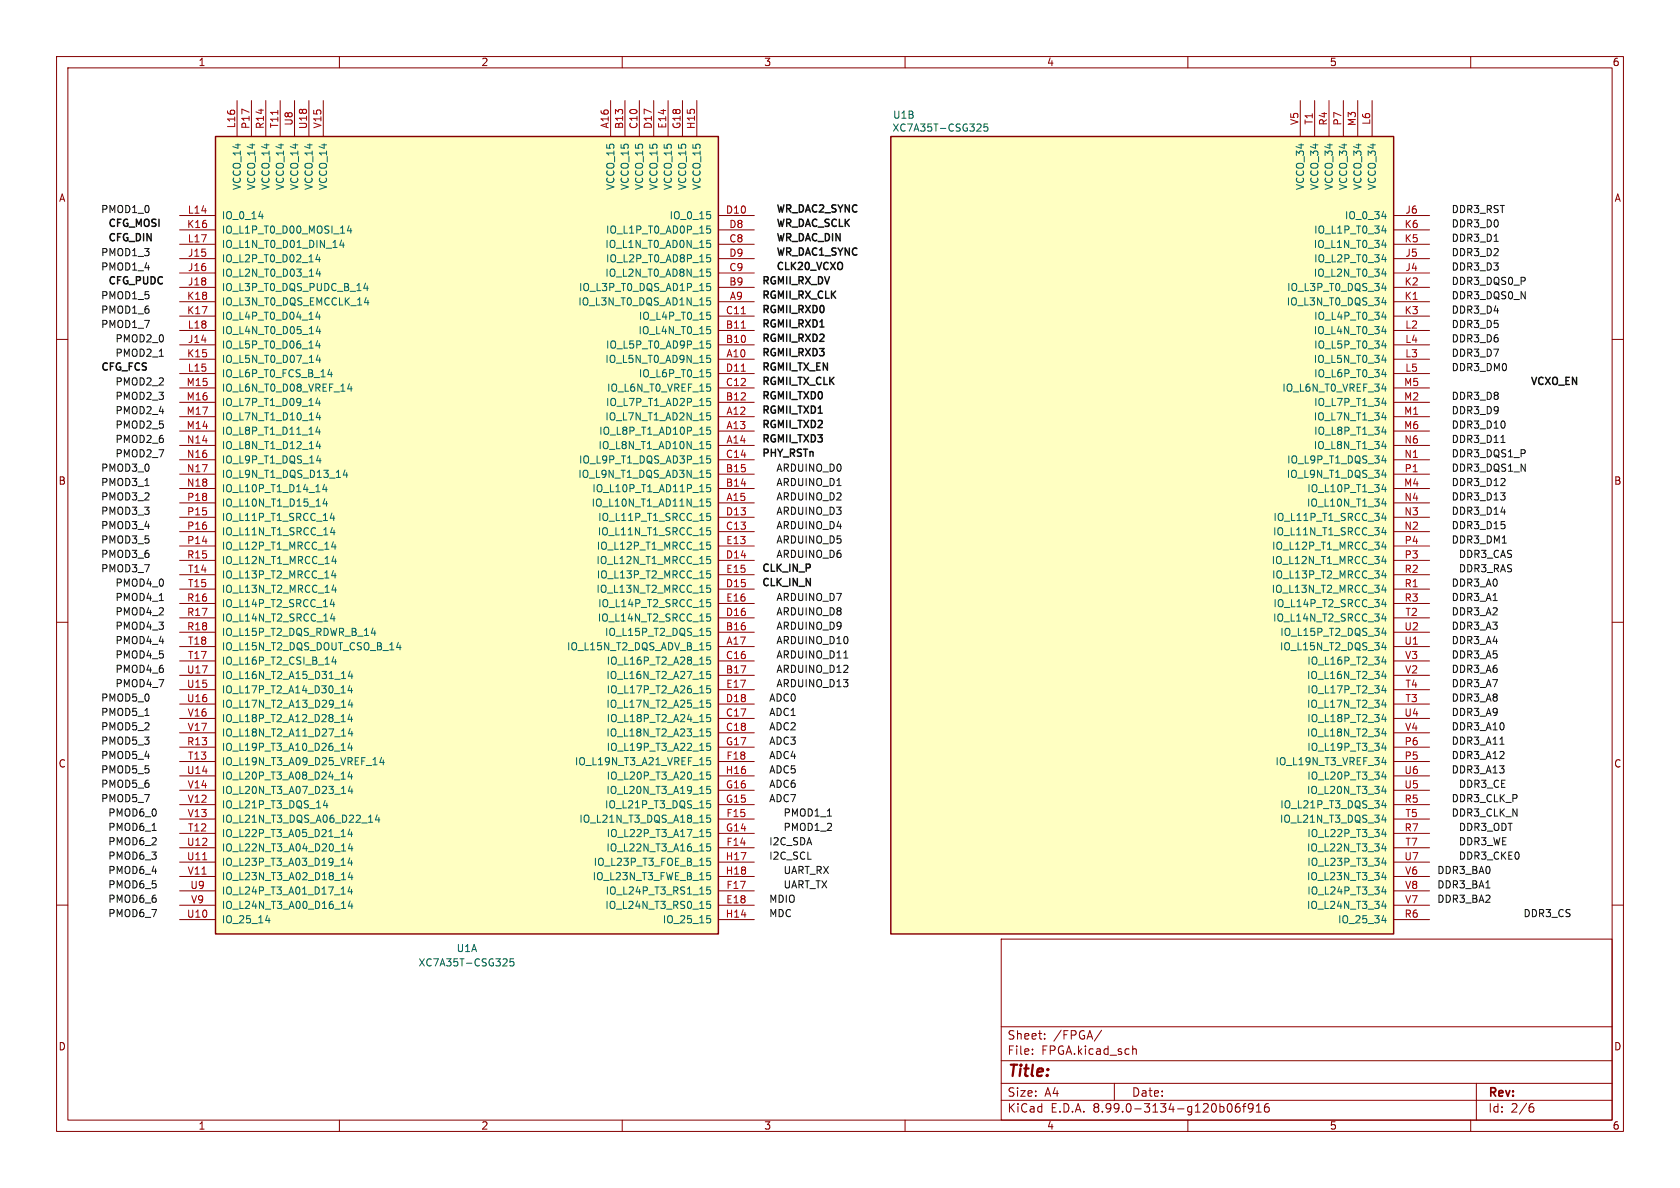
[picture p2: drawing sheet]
<svg xmlns="http://www.w3.org/2000/svg" width="297mm" height="210mm" viewBox="0 0 297 210" stroke-linecap="round" stroke-linejoin="round" font-family="sans-serif">
<defs><g id="words">
<text font-size="2.8" fill="#840000" x="178" y="190.9">Title:</text>
<g font-size="2.1" fill="#840000">
<text x="178" y="184">Sheet:</text>
<text x="186.2" y="184">/FPGA/</text>
<text x="178" y="186.7">File:</text>
<text x="184.1" y="186.7">FPGA.kicad_sch</text>
<text x="178" y="196.9">KiCad</text>
<text x="178" y="194.1">Size:</text>
<text x="184.7" y="194.1">A4</text>
<text x="185.7" y="196.9">E.D.A.</text>
<text x="193.3" y="196.9">8.99.0-3134-g120b06f916</text>
<text x="200" y="194.1">Date:</text>
<text x="263" y="194.3">Rev:</text>
<text x="263" y="196.9">Id:</text>
<text x="267.1" y="196.9">2/6</text>
</g>
<g font-size="1.8" fill="#840000">
<text x="35" y="11.9">1</text>
<text x="85" y="11.9">2</text>
<text x="135" y="11.9">3</text>
<text x="185" y="11.9">4</text>
<text x="235" y="11.9">5</text>
<text x="285" y="11.9">6</text>
<text x="10.3" y="35.9">A</text>
<text x="285.3" y="35.9">A</text>
<text x="10.3" y="85.9">B</text>
<text x="285.3" y="85.9">B</text>
<text x="10.3" y="135.9">C</text>
<text x="285.3" y="135.9">C</text>
<text x="10.3" y="185.9">D</text>
<text x="285.3" y="185.9">D</text>
<text x="35" y="199.9">1</text>
<text x="85" y="199.9">2</text>
<text x="135" y="199.9">3</text>
<text x="185" y="199.9">4</text>
<text x="235" y="199.9">5</text>
<text x="285" y="199.9">6</text>
</g>
<g font-size="1.8" fill="#a90000">
<text x="41.7" y="22.8" transform="rotate(-90 41.7 22.8)">L16</text>
<text x="44.2" y="22.9" transform="rotate(-90 44.2 22.9)">P17</text>
<text x="46.7" y="22.9" transform="rotate(-90 46.7 22.9)">R14</text>
<text x="49.3" y="22.7" transform="rotate(-90 49.3 22.7)">T11</text>
<text x="51.8" y="22.3" transform="rotate(-90 51.8 22.3)">U8</text>
<text x="54.4" y="22.9" transform="rotate(-90 54.4 22.9)">U18</text>
<text x="56.9" y="22.8" transform="rotate(-90 56.9 22.8)">V15</text>
<text x="107.7" y="22.8" transform="rotate(-90 107.7 22.8)">A16</text>
<text x="110.2" y="22.9" transform="rotate(-90 110.2 22.9)">B13</text>
<text x="112.8" y="22.9" transform="rotate(-90 112.8 22.9)">C10</text>
<text x="115.3" y="22.9" transform="rotate(-90 115.3 22.9)">D17</text>
<text x="117.9" y="22.8" transform="rotate(-90 117.9 22.8)">E14</text>
<text x="120.4" y="22.9" transform="rotate(-90 120.4 22.9)">G18</text>
<text x="122.9" y="22.9" transform="rotate(-90 122.9 22.9)">H15</text>
<text x="229.6" y="22.2" transform="rotate(-90 229.6 22.2)">V5</text>
<text x="232.2" y="22.1" transform="rotate(-90 232.2 22.1)">T1</text>
<text x="234.7" y="22.3" transform="rotate(-90 234.7 22.3)">R4</text>
<text x="237.2" y="22.3" transform="rotate(-90 237.2 22.3)">P7</text>
<text x="239.8" y="22.4" transform="rotate(-90 239.8 22.4)">M3</text>
<text x="242.3" y="22.2" transform="rotate(-90 242.3 22.2)">L6</text>
<text x="33" y="40.4">K16</text>
<text x="33.1" y="37.8">L14</text>
<text x="128.2" y="37.8">D10</text>
<text x="128.8" y="40.4">D8</text>
<text x="248.2" y="40.4">K6</text>
<text x="248.4" y="37.8">J6</text>
<text x="33.1" y="42.9">L17</text>
<text x="33.1" y="45.5">J15</text>
<text x="128.8" y="42.9">C8</text>
<text x="128.8" y="45.5">D9</text>
<text x="248.2" y="42.9">K5</text>
<text x="248.4" y="45.5">J5</text>
<text x="33" y="53.1">K18</text>
<text x="33.1" y="48">J16</text>
<text x="33.1" y="50.5">J18</text>
<text x="128.8" y="48">C9</text>
<text x="128.8" y="50.5">B9</text>
<text x="128.9" y="53.1">A9</text>
<text x="248.2" y="50.5">K2</text>
<text x="248.2" y="53.1">K1</text>
<text x="248.4" y="48">J4</text>
<text x="33" y="55.6">K17</text>
<text x="33.1" y="58.2">L18</text>
<text x="128.2" y="55.6">C11</text>
<text x="128.2" y="58.2">B11</text>
<text x="248.2" y="55.6">K3</text>
<text x="248.3" y="58.2">L2</text>
<text x="33" y="63.2">K15</text>
<text x="33.1" y="65.8">L15</text>
<text x="33.1" y="60.7">J14</text>
<text x="128.2" y="60.7">B10</text>
<text x="128.2" y="65.8">D11</text>
<text x="128.3" y="63.2">A10</text>
<text x="248.3" y="60.7">L4</text>
<text x="248.3" y="63.2">L3</text>
<text x="248.3" y="65.8">L5</text>
<text x="32.9" y="68.3">M15</text>
<text x="32.9" y="70.9">M16</text>
<text x="128.2" y="68.3">C12</text>
<text x="128.2" y="70.9">B12</text>
<text x="248.1" y="68.3">M5</text>
<text x="248.1" y="70.9">M2</text>
<text x="32.9" y="73.4">M17</text>
<text x="32.9" y="75.9">M14</text>
<text x="128.3" y="73.4">A12</text>
<text x="128.3" y="75.9">A13</text>
<text x="248.1" y="73.4">M1</text>
<text x="248.1" y="75.9">M6</text>
<text x="32.9" y="78.5">N14</text>
<text x="32.9" y="81">N16</text>
<text x="32.9" y="83.6">N17</text>
<text x="128.2" y="81">C14</text>
<text x="128.2" y="83.6">B15</text>
<text x="128.3" y="78.5">A14</text>
<text x="248.2" y="78.5">N6</text>
<text x="248.2" y="81">N1</text>
<text x="248.2" y="83.6">P1</text>
<text x="32.9" y="86.1">N18</text>
<text x="33" y="88.6">P18</text>
<text x="128.2" y="86.1">B14</text>
<text x="128.3" y="88.6">A15</text>
<text x="248.1" y="86.1">M4</text>
<text x="248.2" y="88.6">N4</text>
<text x="33" y="91.2">P15</text>
<text x="33" y="93.7">P16</text>
<text x="128.2" y="91.2">D13</text>
<text x="128.2" y="93.7">C13</text>
<text x="248.2" y="91.2">N3</text>
<text x="248.2" y="93.7">N2</text>
<text x="33" y="96.3">P14</text>
<text x="33" y="98.8">R15</text>
<text x="33.1" y="101.3">T14</text>
<text x="128.2" y="98.8">D14</text>
<text x="128.3" y="96.3">E13</text>
<text x="128.3" y="101.3">E15</text>
<text x="248.2" y="96.3">P4</text>
<text x="248.2" y="98.8">P3</text>
<text x="248.2" y="101.3">R2</text>
<text x="33" y="106.4">R16</text>
<text x="33.1" y="103.9">T15</text>
<text x="128.2" y="103.9">D15</text>
<text x="128.3" y="106.4">E16</text>
<text x="248.2" y="103.9">R1</text>
<text x="248.2" y="106.4">R3</text>
<text x="33" y="109">R17</text>
<text x="33" y="111.5">R18</text>
<text x="128.2" y="109">D16</text>
<text x="128.2" y="111.5">B16</text>
<text x="248.2" y="111.5">U2</text>
<text x="248.4" y="109">T2</text>
<text x="32.9" y="119.1">U17</text>
<text x="33.1" y="114">T18</text>
<text x="33.1" y="116.6">T17</text>
<text x="128.2" y="116.6">C16</text>
<text x="128.2" y="119.1">B17</text>
<text x="128.3" y="114">A17</text>
<text x="248.2" y="114">U1</text>
<text x="248.3" y="116.6">V3</text>
<text x="248.3" y="119.1">V2</text>
<text x="32.9" y="121.7">U15</text>
<text x="32.9" y="124.2">U16</text>
<text x="128.2" y="124.2">D18</text>
<text x="128.3" y="121.7">E17</text>
<text x="248.4" y="121.7">T4</text>
<text x="248.4" y="124.2">T3</text>
<text x="33" y="131.8">R13</text>
<text x="33.1" y="126.7">V16</text>
<text x="33.1" y="129.3">V17</text>
<text x="128.2" y="126.7">C17</text>
<text x="128.2" y="129.3">C18</text>
<text x="128.2" y="131.8">G17</text>
<text x="248.2" y="126.7">U4</text>
<text x="248.2" y="131.8">P6</text>
<text x="248.3" y="129.3">V4</text>
<text x="32.9" y="136.9">U14</text>
<text x="33.1" y="134.4">T13</text>
<text x="128.2" y="136.9">H16</text>
<text x="128.3" y="134.4">F18</text>
<text x="248.2" y="136.9">U6</text>
<text x="248.2" y="134.4">P5</text>
<text x="33.1" y="139.4">V14</text>
<text x="33.1" y="142">V12</text>
<text x="128.2" y="139.4">G16</text>
<text x="128.2" y="142">G15</text>
<text x="248.2" y="139.4">U5</text>
<text x="248.2" y="142">R5</text>
<text x="32.9" y="149.6">U12</text>
<text x="33.1" y="144.5">V13</text>
<text x="33.1" y="147.1">T12</text>
<text x="128.2" y="147.1">G14</text>
<text x="128.3" y="144.5">F15</text>
<text x="128.3" y="149.6">F14</text>
<text x="248.2" y="147.1">R7</text>
<text x="248.4" y="144.5">T5</text>
<text x="248.4" y="149.6">T7</text>
<text x="32.9" y="152.1">U11</text>
<text x="33.1" y="154.7">V11</text>
<text x="128.2" y="152.1">H17</text>
<text x="128.2" y="154.7">H18</text>
<text x="248.2" y="152.1">U7</text>
<text x="248.3" y="154.7">V6</text>
<text x="33.6" y="157.2">U9</text>
<text x="33.7" y="159.8">V9</text>
<text x="128.3" y="159.8">E18</text>
<text x="128.3" y="157.2">F17</text>
<text x="248.3" y="157.2">V8</text>
<text x="248.3" y="159.8">V7</text>
<text x="32.9" y="162.3">U10</text>
<text x="128.2" y="162.3">H14</text>
<text x="248.2" y="162.3">R6</text>
</g>
<g font-size="1.8" fill="#006464">
<text x="157.7" y="23.5">XC7A35T-CSG325</text>
<text x="157.8" y="21.2">U1B</text>
<text x="42.8" y="33.7" transform="rotate(-90 42.8 33.7)">VCCO_14</text>
<text x="45.3" y="33.7" transform="rotate(-90 45.3 33.7)">VCCO_14</text>
<text x="47.9" y="33.7" transform="rotate(-90 47.9 33.7)">VCCO_14</text>
<text x="50.4" y="33.7" transform="rotate(-90 50.4 33.7)">VCCO_14</text>
<text x="52.9" y="33.7" transform="rotate(-90 52.9 33.7)">VCCO_14</text>
<text x="55.5" y="33.7" transform="rotate(-90 55.5 33.7)">VCCO_14</text>
<text x="58" y="33.7" transform="rotate(-90 58 33.7)">VCCO_14</text>
<text x="108.8" y="33.7" transform="rotate(-90 108.8 33.7)">VCCO_15</text>
<text x="111.4" y="33.7" transform="rotate(-90 111.4 33.7)">VCCO_15</text>
<text x="113.9" y="33.7" transform="rotate(-90 113.9 33.7)">VCCO_15</text>
<text x="116.4" y="33.7" transform="rotate(-90 116.4 33.7)">VCCO_15</text>
<text x="119" y="33.7" transform="rotate(-90 119 33.7)">VCCO_15</text>
<text x="121.5" y="33.7" transform="rotate(-90 121.5 33.7)">VCCO_15</text>
<text x="124.1" y="33.7" transform="rotate(-90 124.1 33.7)">VCCO_15</text>
<text x="230.7" y="33.7" transform="rotate(-90 230.7 33.7)">VCCO_34</text>
<text x="233.3" y="33.7" transform="rotate(-90 233.3 33.7)">VCCO_34</text>
<text x="235.8" y="33.7" transform="rotate(-90 235.8 33.7)">VCCO_34</text>
<text x="238.4" y="33.7" transform="rotate(-90 238.4 33.7)">VCCO_34</text>
<text x="240.9" y="33.7" transform="rotate(-90 240.9 33.7)">VCCO_34</text>
<text x="243.4" y="33.7" transform="rotate(-90 243.4 33.7)">VCCO_34</text>
<text x="39.1" y="39">IO_0_14</text>
<text x="39.1" y="41.5">IO_L1P_T0_D00_MOSI_14</text>
<text x="107" y="41.5">IO_L1P_T0_AD0P_15</text>
<text x="118.3" y="39">IO_0_15</text>
<text x="232.2" y="41.5">IO_L1P_T0_34</text>
<text x="237.7" y="39">IO_0_34</text>
<text x="39.1" y="44">IO_L1N_T0_D01_DIN_14</text>
<text x="39.1" y="46.6">IO_L2P_T0_D02_14</text>
<text x="106.9" y="44">IO_L1N_T0_AD0N_15</text>
<text x="107" y="46.6">IO_L2P_T0_AD8P_15</text>
<text x="232.2" y="44">IO_L1N_T0_34</text>
<text x="232.2" y="46.6">IO_L2P_T0_34</text>
<text x="39.1" y="49.1">IO_L2N_T0_D03_14</text>
<text x="39.1" y="51.7">IO_L3P_T0_DQS_PUDC_B_14</text>
<text x="102.3" y="51.7">IO_L3P_T0_DQS_AD1P_15</text>
<text x="106.9" y="49.1">IO_L2N_T0_AD8N_15</text>
<text x="227.4" y="51.7">IO_L3P_T0_DQS_34</text>
<text x="232.2" y="49.1">IO_L2N_T0_34</text>
<text x="39.1" y="54.2">IO_L3N_T0_DQS_EMCCLK_14</text>
<text x="39.1" y="56.7">IO_L4P_T0_D04_14</text>
<text x="39.1" y="59.3">IO_L4N_T0_D05_14</text>
<text x="102.1" y="54.2">IO_L3N_T0_DQS_AD1N_15</text>
<text x="112.8" y="59.3">IO_L4N_T0_15</text>
<text x="112.8" y="56.7">IO_L4P_T0_15</text>
<text x="227.4" y="54.2">IO_L3N_T0_DQS_34</text>
<text x="232.2" y="59.3">IO_L4N_T0_34</text>
<text x="232.2" y="56.7">IO_L4P_T0_34</text>
<text x="39.1" y="61.8">IO_L5P_T0_D06_14</text>
<text x="39.1" y="64.4">IO_L5N_T0_D07_14</text>
<text x="106.9" y="64.4">IO_L5N_T0_AD9N_15</text>
<text x="107" y="61.8">IO_L5P_T0_AD9P_15</text>
<text x="232.2" y="64.4">IO_L5N_T0_34</text>
<text x="232.2" y="61.8">IO_L5P_T0_34</text>
<text x="39.1" y="66.9">IO_L6P_T0_FCS_B_14</text>
<text x="39.1" y="69.4">IO_L6N_T0_D08_VREF_14</text>
<text x="39.1" y="72">IO_L7P_T1_D09_14</text>
<text x="107" y="72">IO_L7P_T1_AD2P_15</text>
<text x="107.2" y="69.4">IO_L6N_T0_VREF_15</text>
<text x="112.8" y="66.9">IO_L6P_T0_15</text>
<text x="226.6" y="69.4">IO_L6N_T0_VREF_34</text>
<text x="232.2" y="66.9">IO_L6P_T0_34</text>
<text x="232.2" y="72">IO_L7P_T1_34</text>
<text x="39.1" y="74.5">IO_L7N_T1_D10_14</text>
<text x="39.1" y="77.1">IO_L8P_T1_D11_14</text>
<text x="105.8" y="77.1">IO_L8P_T1_AD10P_15</text>
<text x="106.9" y="74.5">IO_L7N_T1_AD2N_15</text>
<text x="232.2" y="74.5">IO_L7N_T1_34</text>
<text x="232.2" y="77.1">IO_L8P_T1_34</text>
<text x="39.1" y="79.6">IO_L8N_T1_D12_14</text>
<text x="39.1" y="82.1">IO_L9P_T1_DQS_14</text>
<text x="102.3" y="82.1">IO_L9P_T1_DQS_AD3P_15</text>
<text x="105.7" y="79.6">IO_L8N_T1_AD10N_15</text>
<text x="227.4" y="82.1">IO_L9P_T1_DQS_34</text>
<text x="232.2" y="79.6">IO_L8N_T1_34</text>
<text x="39.1" y="84.7">IO_L9N_T1_DQS_D13_14</text>
<text x="39.1" y="87.2">IO_L10P_T1_D14_14</text>
<text x="39.1" y="89.8">IO_L10N_T1_D15_14</text>
<text x="102.1" y="84.7">IO_L9N_T1_DQS_AD3N_15</text>
<text x="104.5" y="89.8">IO_L10N_T1_AD11N_15</text>
<text x="104.6" y="87.2">IO_L10P_T1_AD11P_15</text>
<text x="227.4" y="84.7">IO_L9N_T1_DQS_34</text>
<text x="230.9" y="89.8">IO_L10N_T1_34</text>
<text x="231" y="87.2">IO_L10P_T1_34</text>
<text x="39.1" y="92.3">IO_L11P_T1_SRCC_14</text>
<text x="39.1" y="94.8">IO_L11N_T1_SRCC_14</text>
<text x="105.6" y="94.8">IO_L11N_T1_SRCC_15</text>
<text x="105.6" y="92.3">IO_L11P_T1_SRCC_15</text>
<text x="225" y="94.8">IO_L11N_T1_SRCC_34</text>
<text x="225" y="92.3">IO_L11P_T1_SRCC_34</text>
<text x="39.1" y="97.4">IO_L12P_T1_MRCC_14</text>
<text x="39.1" y="99.9">IO_L12N_T1_MRCC_14</text>
<text x="105.3" y="99.9">IO_L12N_T1_MRCC_15</text>
<text x="105.4" y="97.4">IO_L12P_T1_MRCC_15</text>
<text x="224.7" y="99.9">IO_L12N_T1_MRCC_34</text>
<text x="224.8" y="97.4">IO_L12P_T1_MRCC_34</text>
<text x="39.1" y="102.5">IO_L13P_T2_MRCC_14</text>
<text x="39.1" y="105">IO_L13N_T2_MRCC_14</text>
<text x="39.1" y="107.5">IO_L14P_T2_SRCC_14</text>
<text x="105.3" y="105">IO_L13N_T2_MRCC_15</text>
<text x="105.4" y="102.5">IO_L13P_T2_MRCC_15</text>
<text x="105.6" y="107.5">IO_L14P_T2_SRCC_15</text>
<text x="224.7" y="105">IO_L13N_T2_MRCC_34</text>
<text x="224.8" y="102.5">IO_L13P_T2_MRCC_34</text>
<text x="225" y="107.5">IO_L14P_T2_SRCC_34</text>
<text x="39.1" y="110.1">IO_L14N_T2_SRCC_14</text>
<text x="39.1" y="112.6">IO_L15P_T2_DQS_RDWR_B_14</text>
<text x="105.6" y="110.1">IO_L14N_T2_SRCC_15</text>
<text x="106.9" y="112.6">IO_L15P_T2_DQS_15</text>
<text x="225" y="110.1">IO_L14N_T2_SRCC_34</text>
<text x="226.2" y="112.6">IO_L15P_T2_DQS_34</text>
<text x="39.1" y="115.2">IO_L15N_T2_DQS_DOUT_CSO_B_14</text>
<text x="39.1" y="117.7">IO_L16P_T2_CSI_B_14</text>
<text x="100.1" y="115.2">IO_L15N_T2_DQS_ADV_B_15</text>
<text x="107.2" y="117.7">IO_L16P_T2_A28_15</text>
<text x="226.2" y="115.2">IO_L15N_T2_DQS_34</text>
<text x="231" y="117.7">IO_L16P_T2_34</text>
<text x="39.1" y="120.2">IO_L16N_T2_A15_D31_14</text>
<text x="39.1" y="122.8">IO_L17P_T2_A14_D30_14</text>
<text x="39.1" y="125.3">IO_L17N_T2_A13_D29_14</text>
<text x="107.1" y="120.2">IO_L16N_T2_A27_15</text>
<text x="107.1" y="125.3">IO_L17N_T2_A25_15</text>
<text x="107.2" y="122.8">IO_L17P_T2_A26_15</text>
<text x="230.9" y="120.2">IO_L16N_T2_34</text>
<text x="230.9" y="125.3">IO_L17N_T2_34</text>
<text x="231" y="122.8">IO_L17P_T2_34</text>
<text x="39.1" y="127.9">IO_L18P_T2_A12_D28_14</text>
<text x="39.1" y="130.4">IO_L18N_T2_A11_D27_14</text>
<text x="107.1" y="130.4">IO_L18N_T2_A23_15</text>
<text x="107.2" y="127.9">IO_L18P_T2_A24_15</text>
<text x="230.9" y="130.4">IO_L18N_T2_34</text>
<text x="231" y="127.9">IO_L18P_T2_34</text>
<text x="39.1" y="132.9">IO_L19P_T3_A10_D26_14</text>
<text x="39.1" y="135.5">IO_L19N_T3_A09_D25_VREF_14</text>
<text x="101.5" y="135.5">IO_L19N_T3_A21_VREF_15</text>
<text x="107.2" y="132.9">IO_L19P_T3_A22_15</text>
<text x="225.4" y="135.5">IO_L19N_T3_VREF_34</text>
<text x="231" y="132.9">IO_L19P_T3_34</text>
<text x="39.1" y="138">IO_L20P_T3_A08_D24_14</text>
<text x="39.1" y="140.6">IO_L20N_T3_A07_D23_14</text>
<text x="39.1" y="143.1">IO_L21P_T3_DQS_14</text>
<text x="106.9" y="143.1">IO_L21P_T3_DQS_15</text>
<text x="107.1" y="140.6">IO_L20N_T3_A19_15</text>
<text x="107.2" y="138">IO_L20P_T3_A20_15</text>
<text x="226.2" y="143.1">IO_L21P_T3_DQS_34</text>
<text x="230.9" y="140.6">IO_L20N_T3_34</text>
<text x="231" y="138">IO_L20P_T3_34</text>
<text x="39.1" y="145.6">IO_L21N_T3_DQS_A06_D22_14</text>
<text x="39.1" y="148.2">IO_L22P_T3_A05_D21_14</text>
<text x="102.3" y="145.6">IO_L21N_T3_DQS_A18_15</text>
<text x="107.2" y="148.2">IO_L22P_T3_A17_15</text>
<text x="226.2" y="145.6">IO_L21N_T3_DQS_34</text>
<text x="231" y="148.2">IO_L22P_T3_34</text>
<text x="39.1" y="150.7">IO_L22N_T3_A04_D20_14</text>
<text x="39.1" y="153.3">IO_L23P_T3_A03_D19_14</text>
<text x="39.1" y="155.8">IO_L23N_T3_A02_D18_14</text>
<text x="104.7" y="155.8">IO_L23N_T3_FWE_B_15</text>
<text x="104.9" y="153.3">IO_L23P_T3_FOE_B_15</text>
<text x="107.1" y="150.7">IO_L22N_T3_A16_15</text>
<text x="230.9" y="150.7">IO_L22N_T3_34</text>
<text x="230.9" y="155.8">IO_L23N_T3_34</text>
<text x="231" y="153.3">IO_L23P_T3_34</text>
<text x="39.1" y="158.3">IO_L24P_T3_A01_D17_14</text>
<text x="39.1" y="160.9">IO_L24N_T3_A00_D16_14</text>
<text x="106.9" y="160.9">IO_L24N_T3_RS0_15</text>
<text x="107" y="158.3">IO_L24P_T3_RS1_15</text>
<text x="230.9" y="160.9">IO_L24N_T3_34</text>
<text x="231" y="158.3">IO_L24P_T3_34</text>
<text x="39.1" y="163.4">IO_25_14</text>
<text x="117.1" y="163.4">IO_25_15</text>
<text x="236.5" y="163.4">IO_25_34</text>
<text x="73.9" y="171">XC7A35T-CSG325</text>
<text x="80.6" y="168.5">U1A</text>
</g>
<g font-size="1.8" fill="#0f0f0f">
<text x="17.8" y="37.8">PMOD1_0</text>
<text x="19" y="40.2">CFG_MOSI</text>
<text x="137.2" y="37.7">WR_DAC2_SYNC</text>
<text x="137.2" y="40.2">WR_DAC_SCLK</text>
<text x="256.5" y="40.3">DDR3_D0</text>
<text x="256.5" y="37.8">DDR3_RST</text>
<text x="17.8" y="45.4">PMOD1_3</text>
<text x="17.8" y="47.9">PMOD1_4</text>
<text x="19" y="42.7">CFG_DIN</text>
<text x="137.2" y="42.7">WR_DAC_DIN</text>
<text x="137.2" y="45.3">WR_DAC1_SYNC</text>
<text x="137.2" y="47.8">CLK20_VCXO</text>
<text x="256.5" y="47.9">DDR3_D3</text>
<text x="256.5" y="45.4">DDR3_D2</text>
<text x="256.5" y="42.8">DDR3_D1</text>
<text x="17.8" y="53">PMOD1_5</text>
<text x="19" y="50.4">CFG_PUDC</text>
<text x="134.6" y="50.4">RGMII_RX_DV</text>
<text x="134.6" y="52.9">RGMII_RX_CLK</text>
<text x="256.5" y="50.5">DDR3_DQS0_P</text>
<text x="256.5" y="53">DDR3_DQS0_N</text>
<text x="17.8" y="58.1">PMOD1_7</text>
<text x="17.8" y="55.5">PMOD1_6</text>
<text x="134.6" y="55.4">RGMII_RXD0</text>
<text x="134.6" y="58">RGMII_RXD1</text>
<text x="256.5" y="58.1">DDR3_D5</text>
<text x="256.5" y="55.5">DDR3_D4</text>
<text x="17.8" y="65.6">CFG_FCS</text>
<text x="20.3" y="63.2">PMOD2_1</text>
<text x="20.3" y="60.6">PMOD2_0</text>
<text x="134.6" y="63.1">RGMII_RXD3</text>
<text x="134.6" y="60.5">RGMII_RXD2</text>
<text x="134.6" y="65.6">RGMII_TX_EN</text>
<text x="256.5" y="65.7">DDR3_DM0</text>
<text x="256.5" y="63.2">DDR3_D7</text>
<text x="256.5" y="60.6">DDR3_D6</text>
<text x="20.3" y="70.8">PMOD2_3</text>
<text x="20.3" y="68.2">PMOD2_2</text>
<text x="134.6" y="68.1">RGMII_TX_CLK</text>
<text x="134.6" y="70.7">RGMII_TXD0</text>
<text x="256.5" y="70.8">DDR3_D8</text>
<text x="270.5" y="68.1">VCXO_EN</text>
<text x="20.3" y="75.9">PMOD2_5</text>
<text x="20.3" y="73.3">PMOD2_4</text>
<text x="134.6" y="73.2">RGMII_TXD1</text>
<text x="134.6" y="75.8">RGMII_TXD2</text>
<text x="256.5" y="73.3">DDR3_D9</text>
<text x="256.5" y="75.9">DDR3_D10</text>
<text x="17.8" y="83.5">PMOD3_0</text>
<text x="20.3" y="80.9">PMOD2_7</text>
<text x="20.3" y="78.4">PMOD2_6</text>
<text x="134.6" y="80.8">PHY_RSTn</text>
<text x="134.6" y="78.3">RGMII_TXD3</text>
<text x="137.2" y="83.5">ARDUINO_D0</text>
<text x="256.5" y="83.5">DDR3_DQS1_N</text>
<text x="256.5" y="78.4">DDR3_D11</text>
<text x="256.5" y="80.9">DDR3_DQS1_P</text>
<text x="17.8" y="86">PMOD3_1</text>
<text x="17.8" y="88.6">PMOD3_2</text>
<text x="137.2" y="86">ARDUINO_D1</text>
<text x="137.2" y="88.6">ARDUINO_D2</text>
<text x="256.5" y="88.6">DDR3_D13</text>
<text x="256.5" y="86">DDR3_D12</text>
<text x="17.8" y="91.1">PMOD3_3</text>
<text x="17.8" y="93.6">PMOD3_4</text>
<text x="137.2" y="93.6">ARDUINO_D4</text>
<text x="137.2" y="91.1">ARDUINO_D3</text>
<text x="256.5" y="93.6">DDR3_D15</text>
<text x="256.5" y="91.1">DDR3_D14</text>
<text x="17.8" y="96.2">PMOD3_5</text>
<text x="17.8" y="98.7">PMOD3_6</text>
<text x="17.8" y="101.3">PMOD3_7</text>
<text x="134.6" y="101.2">CLK_IN_P</text>
<text x="137.2" y="98.7">ARDUINO_D6</text>
<text x="137.2" y="96.2">ARDUINO_D5</text>
<text x="256.5" y="96.2">DDR3_DM1</text>
<text x="257.8" y="98.7">DDR3_CAS</text>
<text x="257.8" y="101.3">DDR3_RAS</text>
<text x="20.3" y="106.3">PMOD4_1</text>
<text x="20.3" y="103.8">PMOD4_0</text>
<text x="134.6" y="103.7">CLK_IN_N</text>
<text x="137.2" y="106.3">ARDUINO_D7</text>
<text x="256.5" y="106.3">DDR3_A1</text>
<text x="256.5" y="103.8">DDR3_A0</text>
<text x="20.3" y="114">PMOD4_4</text>
<text x="20.3" y="108.9">PMOD4_2</text>
<text x="20.3" y="111.4">PMOD4_3</text>
<text x="137.2" y="114">ARDUINO_D10</text>
<text x="137.2" y="108.9">ARDUINO_D8</text>
<text x="137.2" y="111.4">ARDUINO_D9</text>
<text x="256.5" y="114">DDR3_A4</text>
<text x="256.5" y="111.4">DDR3_A3</text>
<text x="256.5" y="108.9">DDR3_A2</text>
<text x="20.3" y="116.5">PMOD4_5</text>
<text x="20.3" y="119">PMOD4_6</text>
<text x="137.2" y="116.5">ARDUINO_D11</text>
<text x="137.2" y="119">ARDUINO_D12</text>
<text x="256.5" y="119">DDR3_A6</text>
<text x="256.5" y="116.5">DDR3_A5</text>
<text x="17.8" y="124.1">PMOD5_0</text>
<text x="20.3" y="121.6">PMOD4_7</text>
<text x="135.9" y="124.1">ADC0</text>
<text x="137.2" y="121.6">ARDUINO_D13</text>
<text x="256.5" y="121.6">DDR3_A7</text>
<text x="256.5" y="124.1">DDR3_A8</text>
<text x="17.8" y="129.2">PMOD5_2</text>
<text x="17.8" y="126.7">PMOD5_1</text>
<text x="17.8" y="131.7">PMOD5_3</text>
<text x="135.9" y="131.7">ADC3</text>
<text x="135.9" y="126.7">ADC1</text>
<text x="135.9" y="129.2">ADC2</text>
<text x="256.5" y="129.2">DDR3_A10</text>
<text x="256.5" y="126.7">DDR3_A9</text>
<text x="256.5" y="131.7">DDR3_A11</text>
<text x="17.8" y="134.3">PMOD5_4</text>
<text x="17.8" y="136.8">PMOD5_5</text>
<text x="135.9" y="136.8">ADC5</text>
<text x="135.9" y="134.3">ADC4</text>
<text x="256.5" y="136.8">DDR3_A13</text>
<text x="256.5" y="134.3">DDR3_A12</text>
<text x="17.8" y="139.4">PMOD5_6</text>
<text x="17.8" y="141.9">PMOD5_7</text>
<text x="135.9" y="139.4">ADC6</text>
<text x="135.9" y="141.9">ADC7</text>
<text x="256.5" y="141.9">DDR3_CLK_P</text>
<text x="257.8" y="139.4">DDR3_CE</text>
<text x="19" y="144.4">PMOD6_0</text>
<text x="19" y="149.5">PMOD6_2</text>
<text x="19" y="147">PMOD6_1</text>
<text x="135.9" y="149.5">I2C_SDA</text>
<text x="138.4" y="144.4">PMOD1_1</text>
<text x="138.4" y="147">PMOD1_2</text>
<text x="256.5" y="144.4">DDR3_CLK_N</text>
<text x="257.8" y="149.5">DDR3_WE</text>
<text x="257.8" y="147">DDR3_ODT</text>
<text x="19" y="154.6">PMOD6_4</text>
<text x="19" y="152.1">PMOD6_3</text>
<text x="135.9" y="152.1">I2C_SCL</text>
<text x="138.4" y="154.6">UART_RX</text>
<text x="254" y="154.6">DDR3_BA0</text>
<text x="257.8" y="152.1">DDR3_CKE0</text>
<text x="19" y="159.7">PMOD6_6</text>
<text x="19" y="157.1">PMOD6_5</text>
<text x="135.9" y="159.7">MDIO</text>
<text x="138.4" y="157.1">UART_TX</text>
<text x="254" y="159.7">DDR3_BA2</text>
<text x="254" y="157.1">DDR3_BA1</text>
<text x="19" y="162.2">PMOD6_7</text>
<text x="135.9" y="162.2">MDC</text>
<text x="269.2" y="162.2">DDR3_CS</text>
</g>
</g></defs>
<g fill="none" stroke="#840000" stroke-width=".18">
<path d="M10 10h277v190h-277zM12 12h273v186h-273zM60 10v2M110 10v2M160 10v2M210 10v2M260 10v2M10 60h2M285 60h2M10 110h2M285 110h2M10 160h2"/>
<path d="M177 166h108v32h-108zM285 160h2M60 198v2M110 198v2M160 198v2M177 194.5h108M177 191.5h108M177 187.5h108M177 181.5h108M182.5 186.3v.1M182.5 185.5v.1M184.7 183.6v.1"/>
<path d="M184.7 182.8v.1M194.7 182.1l-1.2 2M197 191.5v3M200.2 184.9v1.5M200.2 185.5l.3-.1 .3 .1 .1 .9M210 198v2M219.1 195.1a.59 .59 0 0 0-.7 .6v.6l.1 .2 .5 .1 .2-.1v-.5l-.1-.3h-.4l-.3 .3M219.7 195.6h.5M220.2 195.1l-.3 .2v1.3M221.5 195.7l-.3 .3h-.2l-.3-.3 .1-.5 .4-.1 .3 .1a.99 .99 0 0 1-.4 1.4h-.3M222.1 196.6h.9M222.1 195.5l.4-.4v1.5"/>
<path d="M224.2 195.1a.59 .59 0 0 0-.7 .6v.6l.2 .2 .4 .1 .2-.1 .1-.5-.2-.3h-.4l-.3 .3M260 198v2M261 191.5v6.5M270.6 195.7h.4l.2 .3-.1 .5-.5 .1M271 195.1l-.4 .1"/>
</g>
<path d="M38.1 24.1h88.9v141h-88.9z" fill="#ffffc2"/>
<path d="M38.1 24.1h88.9v141h-88.9z" fill="none" stroke="#840000" stroke-width=".25"/>
<g fill="none" stroke="#840000" stroke-width=".18">
<path d="M41.9 17.8v6.3M44.4 17.8v6.3M47 17.8v6.3M49.5 17.8v6.3M52.1 17.8v6.3M54.6 17.8v6.3M57.1 17.8v6.3M107.9 17.8v6.3M110.5 17.8v6.3M113 17.8v6.3M115.6 17.8v6.3M118.1 17.8v6.3"/>
<path d="M120.6 17.8v6.3M123.2 17.8v6.3M31.7 38.1h6.4M127 38.1h6.3M31.7 40.6h6.4M31.7 43.2h6.4M31.7 45.7h6.4M31.7 48.3h6.4M31.7 50.8h6.4M31.7 53.3h6.4M31.7 55.9h6.4M31.7 58.4h6.4"/>
<path d="M127 40.6h6.3M127 43.2h6.3M127 45.7h6.3M127 48.3h6.3M127 50.8h6.3M127 53.3h6.3M127 55.9h6.3M127 58.4h6.3M31.7 61h6.4M31.7 63.5h6.4M31.7 66h6.4M31.7 68.6h6.4"/>
<path d="M31.7 71.1h6.4M31.7 73.7h6.4M31.7 76.2h6.4M31.7 78.7h6.4M127 61h6.3M127 63.5h6.3M127 66h6.3M127 68.6h6.3M127 71.1h6.3M127 73.7h6.3M127 76.2h6.3M127 78.7h6.3"/>
<path d="M31.7 81.3h6.4M31.7 83.8h6.4M31.7 86.4h6.4M31.7 88.9h6.4M31.7 91.4h6.4M31.7 94h6.4M31.7 96.5h6.4M31.7 99.1h6.4M127 81.3h6.3M127 83.8h6.3M127 86.4h6.3M127 88.9h6.3"/>
<path d="M127 91.4h6.3M127 94h6.3M127 96.5h6.3M127 99.1h6.3M31.7 101.6h6.4M31.7 104.1h6.4M31.7 106.7h6.4M31.7 109.2h6.4M31.7 111.8h6.4M31.7 114.3h6.4M31.7 116.8h6.4M31.7 119.4h6.4"/>
<path d="M127 101.6h6.3M127 104.1h6.3M127 106.7h6.3M127 109.2h6.3M127 111.8h6.3M127 114.3h6.3M127 116.8h6.3M127 119.4h6.3M31.7 121.9h6.4M31.7 124.5h6.4M31.7 127h6.4M31.7 129.5h6.4"/>
<path d="M31.7 132.1h6.4M31.7 134.6h6.4M31.7 137.2h6.4M31.7 139.7h6.4M127 121.9h6.3M127 124.5h6.3M127 127h6.3M127 129.5h6.3M127 132.1h6.3M127 134.6h6.3M127 137.2h6.3M127 139.7h6.3"/>
<path d="M31.7 142.2h6.4M31.7 144.8h6.4M31.7 147.3h6.4M31.7 149.9h6.4M31.7 152.4h6.4M31.7 154.9h6.4M31.7 157.5h6.4M127 142.2h6.3M127 144.8h6.3M127 147.3h6.3M127 149.9h6.3M127 152.4h6.3"/>
<path d="M127 154.9h6.3M127 157.5h6.3M31.7 160h6.4M31.7 162.6h6.4M127 160h6.3M127 162.6h6.3"/>
</g>
<g fill="none" stroke="#006464" stroke-width=".18">
<path d="M45.7 38.3h.8M61.7 39.9l-.3 .9h.8M125 39.9h.6M125.6 38v.6M56.1 55.1l-.3 .9h.8M56.1 45l-.3 .9h.8M56.2 47.5l-.3 .9h.8M56.2 57.7l-.3 .9h.8M56.5 45.5v.8M56.5 55.6v.9M56.5 48v.8M56.5 58.2v.8"/>
<path d="M60.4 42.4l-.3 .9h.8M60.7 42.9v.9M62 40.4v.8M64.3 51h.8M64.4 53.5h.8M64.9 50.5v.9M65 53.1v.8M125 42.5h.6M125 45h.6M125 47.6h.6M125 50.1h.6M125 52.6h.6"/>
<path d="M125 55.2h.6M125 57.7h.6M125.1 40.4h.3l.2 .3v.4l-.5 .1M125.1 43h.3l.2 .2-.1 .5-.4 .1M125.1 45.5h.3l.2 .3-.1 .4-.4 .1M125.1 48.1h.3l.2 .2-.1 .5h-.4M125.1 50.6h.3l.2 .2-.1 .5-.4 .1M125.1 53.1h.3l.2 .3-.1 .5h-.4M125.1 55.7h.3l.2 .2-.1 .5-.4 .1M125.4 58.2l.2 .3v.3l-.2 .2M56.1 60.2l-.3 .9h.8M56.1 70.4l-.3 .9h.8"/>
<path d="M56.1 75.4l-.3 1h.8M56.2 62.7l-.3 1h.8M56.2 72.9l-.3 .9h.8M56.2 78l-.3 .9h.8M56.5 60.7v.8M56.5 70.9v.8M56.5 75.9v.9M56.5 63.2v.9M56.5 73.4v.8M56.5 78.5v.8M58 66.2h.7M58.6 65.8v.8"/>
<path d="M61.8 67.8l-.3 .9h.8M62.1 68.3v.9M125 78.6l.4-.1 .2 .3-.1 .5h-.5M125 60.3h.6M125 62.8h.6M125 65.3h.6M125 67.9h.6M125 70.4h.6M125 73h.6M125 78h.6M125.1 60.8h.3l.2 .2-.1 .5h-.4M125.1 63.3h.3l.2 .2-.1 .5-.4 .1"/>
<path d="M125.1 65.8h.3l.2 .3-.1 .5h-.4M125.1 70.9h.3l.2 .3-.1 .4-.4 .1M125.1 73.5h.3l.2 .2-.1 .5h-.4M125.5 68.4l.1 .2-.1 .5M125.6 75.5h-.6l-.1 .6 .2-.1 .4 .1 .1 .1v.5l-.2 .1-.5-.1M56 81.4h.8M56.6 81v.9M57.4 85.6l-.3 .9h.7M57.4 88.1l-.3 1h.8M57.7 86.1v.8M57.7 88.6v.9M58.6 96.7h.8"/>
<path d="M58.7 90.7l-.3 .9h.8M58.7 99.2h.8M58.7 93.2l-.3 .9h.8M59 91.2v.8M59.1 93.7v.9M59.2 96.3v.8M59.3 98.8v.8M61 83.1l-.3 .9h.8M61.3 83.6v.8M125 80.6h.6M125 83.1h.6M125 90.7h.6"/>
<path d="M125 93.3h.6M125 95.8h.6M125 98.4h.6M125.1 81.1h.3l.2 .2-.1 .5-.4 .1M125.1 83.6h.3l.2 .3-.1 .4-.4 .1M125.1 91.2h.3l.2 .3-.1 .5h-.4M125.1 93.8h.3l.2 .2-.1 .5-.4 .1M125.1 96.3h.3l.2 .3-.1 .4-.4 .1M125.1 98.9h.3l.2 .2-.1 .5h-.4M125.6 85.7h-.6l-.1 .6 .2-.1h.4l.1 .2v.4l-.2 .1-.5-.1M125.6 88.2h-.6l-.1 .6 .2-.1 .4 .1 .1 .1v.5l-.2 .1-.5-.1M58.6 101.8h.8"/>
<path d="M58.7 105.9l-.3 .9h.8M58.7 104.3h.8M58.7 108.5l-.3 .9h.8M59 106.4v.9M59 116.1l-.3 .9h.8M59.1 109v.8M59.2 101.3v.9M59.3 103.9v.8M59.3 116.6v.8M61.9 118.6l-.3 .9h.8M62.2 119.1v.9M65.6 111.9h.8"/>
<path d="M66.2 111.5v.8M70.1 114.5h.8M70.7 114v.9M125 100.9h.6M125 103.4h.6M125 106h.6M125 108.5h.6M125 111.1h.6M125 113.6h.6M125.1 101.4h.3l.2 .2-.1 .5-.4 .1M125.1 103.9h.3l.2 .3-.1 .5h-.4M125.1 106.5h.3l.2 .2-.1 .5-.4 .1"/>
<path d="M125.1 109h.3l.2 .3-.1 .4-.4 .1M125.1 111.6h.3l.2 .2-.1 .5h-.4M125.1 114.1h.3l.2 .2-.1 .5-.4 .1M125.6 116.1h-.6l-.1 .7 .2-.2 .4 .1 .1 .2v.4l-.2 .1-.5-.1M125.6 118.7h-.6l-.1 .6 .2-.1h.4l.1 .2v.4l-.2 .2-.5-.2M60.3 122.5h.7M60.3 127.6h.7M60.3 132.7h.7M60.3 137.7h.7M61.8 121.2l-.3 .9h.8M61.8 126.2l-.3 1h.8M61.8 131.3l-.3 .9h.8"/>
<path d="M61.8 136.4l-.3 .9h.8M61.9 123.7l-.3 .9h.8M61.9 128.8l-.3 .9h.8M61.9 138.9l-.3 1h.8M62.1 121.7v.8M62.1 126.7v.9M62.1 131.8v.9M62.1 136.9v.8M62.2 124.2v.8M62.2 129.3v.8M62.2 139.4v.9M67.5 133.9l-.3 .9h.7"/>
<path d="M67.8 134.4v.8M125 134.5l.4-.1 .2 .3-.1 .4h-.5M125 133.9h.6M125.6 121.2h-.6l-.1 .6 .2-.1 .4 .1 .1 .2v.4l-.2 .1-.5-.1M125.6 126.3h-.6l-.1 .6 .2-.1 .4 .1 .1 .1v.5l-.2 .1-.5-.1M125.6 131.4h-.6l-.1 .6 .2-.1h.4l.1 .2v.4l-.2 .2-.5-.2M125.6 136.5h-.6l-.1 .6 .2-.1h.4l.1 .2v.4l-.2 .1-.5-.1M125.6 123.8h-.6l-.1 .6 .2-.1h.4l.1 .2v.4l-.2 .1-.5-.1M125.6 128.8h-.6l-.1 .7 .2-.2 .4 .1 .1 .2v.4l-.2 .1-.5-.1M125.6 139h-.6l-.1 .6 .2-.1 .4 .1 .1 .1v.5l-.2 .1-.5-.1M57.5 141.5l-.3 .9h.8M57.8 142v.8"/>
<path d="M60.3 147.9h.7M60.3 153h.7M60.3 158.1h.7M61.8 146.6l-.3 .9h.8M61.8 151.6l-.3 1h.8M61.8 156.7l-.3 .9h.8M61.9 149.1l-.3 .9h.8M61.9 154.2l-.3 .9h.8M61.9 159.3l-.3 .9h.8M62.1 147.1v.8M62.1 152.1v.9M62.1 157.2v.9"/>
<path d="M62.2 149.6v.8M62.2 154.7v.8M62.2 159.8v.8M66.7 144l-.3 .9h.8M67 144.5v.9M125 141.5h.6M125 151.7h.6M125 154.2h.6M125.1 152.2h.3l.2 .2v.5l-.5 .1M125.1 142h.3l.2 .3v.4l-.5 .1M125.1 154.7h.3l.2 .3v.4l-.5 .1M125.6 146.6h-.6l-.1 .6 .2-.1 .4 .1 .1 .2v.4l-.2 .1-.5-.1"/>
<path d="M125.6 156.8h-.6l-.1 .6 .2-.1h.4l.1 .2v.4l-.2 .2-.5-.2M125.6 144.1h-.6l-.1 .6 .2-.1h.4l.1 .2v.4l-.2 .2-.5-.2M125.6 149.2h-.6l-.1 .6 .2-.1h.4l.1 .2v.4l-.2 .1-.5-.1M125.6 159.3h-.6l-.1 .6 .2-.1 .4 .1 .1 .2v.4l-.2 .1-.5-.1M47 162.7h.7M47.6 162.3v.8M89.4 169.5l.3 .2-.1 .3-.7 .8h.8M90.8 169.5h-.6l-.1 .6 .2-.1h.4l.2 .2-.1 .4-.2 .2-.5-.2M125 161.9h.6M125.1 162.4h.3l.2 .2v.4l-.5 .1"/>
</g>
<path d="M131.1 55.5h.7M131.1 58h.7M131.1 65.6h.7M35.8 152h.8" fill="none" stroke="#a90000" stroke-width=".18"/>
<path d="M157.5 24.1h88.9v141h-88.9z" fill="#ffffc2"/>
<path d="M157.5 24.1h88.9v141h-88.9z" fill="none" stroke="#840000" stroke-width=".25"/>
<g fill="none" stroke="#840000" stroke-width=".18">
<path d="M229.9 17.8v6.3M232.4 17.8v6.3M234.9 17.8v6.3M237.5 17.8v6.3M240 17.8v6.3M242.6 17.8v6.3M246.4 38.1h6.3M246.4 40.6h6.3M246.4 43.2h6.3M246.4 45.7h6.3M246.4 48.3h6.3M246.4 50.8h6.3"/>
<path d="M246.4 53.3h6.3M246.4 55.9h6.3M246.4 58.4h6.3M246.4 61h6.3M246.4 63.5h6.3M246.4 66h6.3M246.4 68.6h6.3M246.4 71.1h6.3M246.4 73.7h6.3M246.4 76.2h6.3M246.4 78.7h6.3M246.4 81.3h6.3"/>
<path d="M246.4 83.8h6.3M246.4 86.4h6.3M246.4 88.9h6.3M246.4 91.4h6.3M246.4 94h6.3M246.4 96.5h6.3M246.4 99.1h6.3M246.4 101.6h6.3M246.4 104.1h6.3M246.4 106.7h6.3M246.4 109.2h6.3M246.4 111.8h6.3"/>
<path d="M246.4 114.3h6.3M246.4 116.8h6.3M246.4 119.4h6.3M246.4 121.9h6.3M246.4 124.5h6.3M246.4 127h6.3M246.4 129.5h6.3M246.4 132.1h6.3M246.4 134.6h6.3M246.4 137.2h6.3M246.4 139.7h6.3M246.4 142.2h6.3"/>
<path d="M246.4 144.8h6.3M246.4 147.3h6.3M246.4 149.9h6.3M246.4 152.4h6.3M246.4 154.9h6.3M246.4 157.5h6.3M246.4 160h6.3M246.4 162.6h6.3"/>
</g>
<g fill="none" stroke="#006464" stroke-width=".18">
<path d="M173.2 21.9l.2 .3v.3l-.7 .7h.7M174.6 21.9h-.6l-.1 .6 .2-.1 .4 .1 .2 .1-.1 .5-.2 .1-.5-.1M244.3 38.3h.8M244.3 40.8h.8M244.3 43.3h.8M244.3 45.9h.8M244.3 48.4h.8M244.3 51h.8M244.3 53.5h.8M244.3 56h.8M244.3 58.6h.8M244.9 40.4v.8"/>
<path d="M244.9 42.9v.9M244.9 45.5v.8M244.9 48v.8M244.9 50.5v.9M244.9 53.1v.8M244.9 55.6v.9M244.9 58.2v.8M244.3 61.1h.8M244.3 63.7h.8M244.3 66.2h.8M244.3 68.7h.8M244.3 71.3h.8"/>
<path d="M244.3 73.8h.8M244.3 76.4h.8M244.3 78.9h.8M244.9 60.7v.8M244.9 63.2v.9M244.9 65.8v.8M244.9 70.9v.8M244.9 73.4v.8M244.9 75.9v.9M244.9 78.5v.8M244.3 81.4h.8M244.3 84h.8"/>
<path d="M244.3 96.7h.8M244.3 99.2h.8M244.6 85.6l-.3 .9h.8M244.6 88.1l-.3 1h.8M244.6 90.7l-.3 .9h.8M244.6 93.2l-.3 .9h.8M244.9 81v.9M244.9 83.6v.8M244.9 86.1v.8M244.9 88.6v.9M244.9 91.2v.8M244.9 93.7v.9"/>
<path d="M244.9 96.3v.8M244.9 98.8v.8M244.3 101.8h.8M244.3 104.3h.8M244.3 114.5h.8M244.6 105.9l-.3 .9h.8M244.6 108.5l-.3 .9h.8M244.6 111l-.3 .9h.8M244.6 116.1l-.3 .9h.8M244.6 118.6l-.3 .9h.8M244.9 101.3v.9M244.9 103.9v.8"/>
<path d="M244.9 106.4v.9M244.9 109v.8M244.9 111.5v.8M244.9 114v.9M244.9 116.6v.8M244.9 119.1v.9M244.3 134.8h.8M244.6 121.2l-.3 .9h.8M244.6 123.7l-.3 .9h.8M244.6 126.2l-.3 1h.8M244.6 128.8l-.3 .9h.8M244.6 131.3l-.3 .9h.8"/>
<path d="M244.6 136.4l-.3 .9h.8M244.6 138.9l-.3 1h.8M244.9 121.7v.8M244.9 124.2v.8M244.9 126.7v.9M244.9 129.3v.8M244.9 131.8v.9M244.9 134.4v.8M244.9 136.9v.8M244.9 139.4v.9M244.3 144.9h.8M244.6 141.5l-.3 .9h.8"/>
<path d="M244.6 146.6l-.3 .9h.8M244.6 149.1l-.3 .9h.8M244.6 151.6l-.3 1h.8M244.6 154.2l-.3 .9h.8M244.6 156.7l-.3 .9h.8M244.6 159.3l-.3 .9h.8M244.9 142v.8M244.9 144.5v.9M244.9 147.1v.8M244.9 149.6v.8M244.9 152.1v.9M244.9 154.7v.8"/>
<path d="M244.9 157.2v.9M244.9 159.8v.8M244.3 162.7h.8M244.9 162.3v.8"/>
</g>
<path d="M28.2 63h.7M265.3 78.2h.8M25.6 85.8h.7M28.2 106.2h.7M149.2 116.3h.7M25.6 126.5h.7M265.2 131.6h.7M26.9 146.8h.7M146.3 144.3h.7M262.7 157h.7" fill="none" stroke="#0f0f0f" stroke-width=".18"/>
<use href="#words"/>
</svg>
